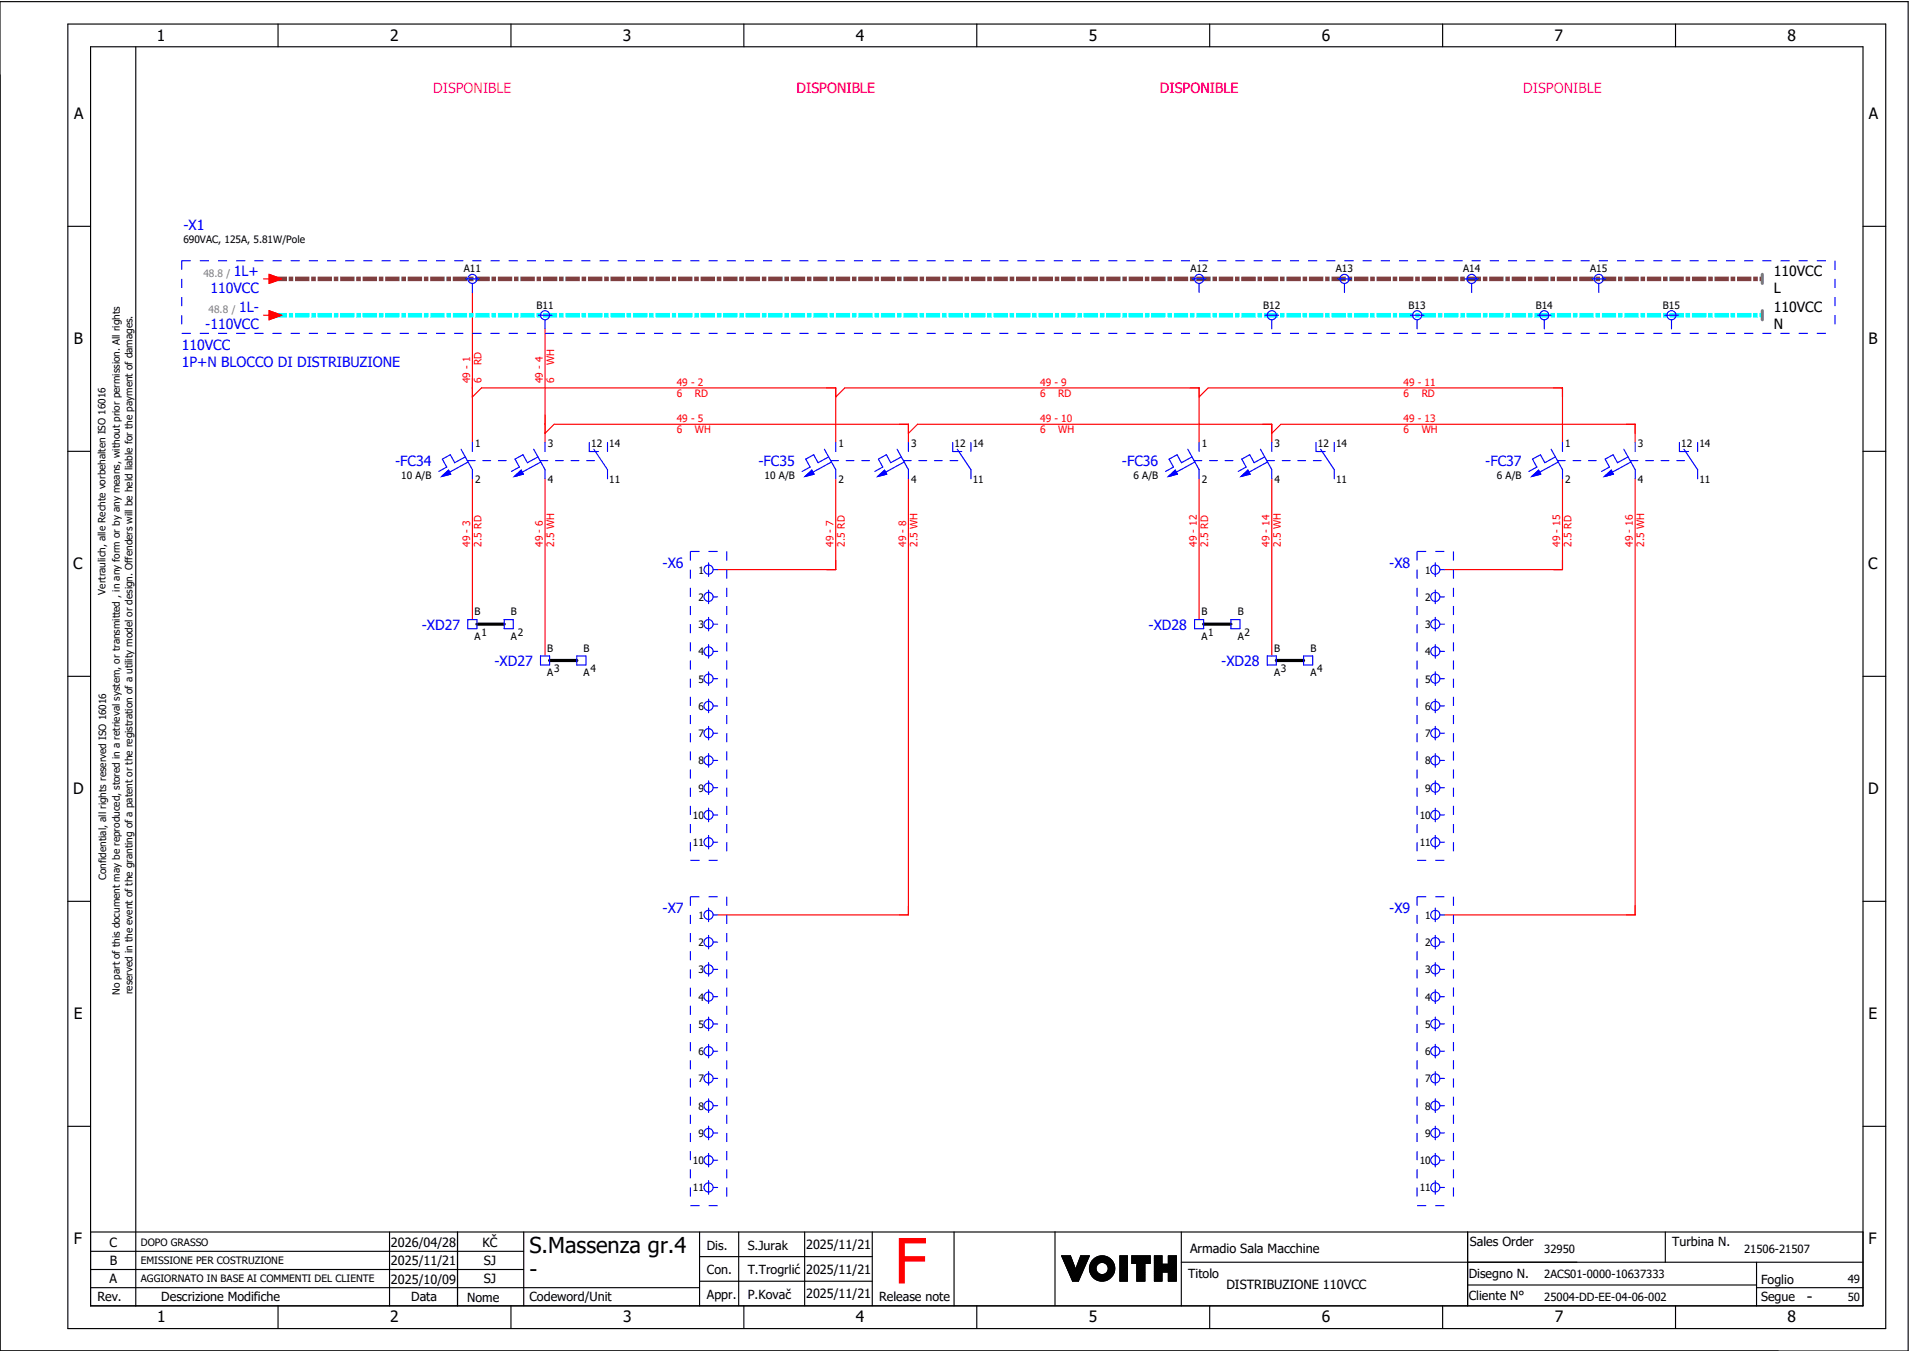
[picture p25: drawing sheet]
<svg xmlns="http://www.w3.org/2000/svg" width="421mm" height="297mm" viewBox="0 0 421 297" stroke-linecap="round" stroke-linejoin="round" font-family="sans-serif">
<defs><g id="words">
<text font-size="13.8" fill="#f00" x="196.9" y="282.5">F</text>
<g font-size="4.8">
<text x="116.6" y="275.8">S.Massenza gr.4</text>
<text x="116.6" y="281.1">-</text>
</g>
<g font-size="3.4">
<text x="34.5" y="9">1</text>
<text x="85.9" y="9">2</text>
<text x="137.1" y="9">3</text>
<text x="188.4" y="9">4</text>
<text x="239.7" y="9">5</text>
<text x="291" y="9">6</text>
<text x="342.3" y="9">7</text>
<text x="393.5" y="9">8</text>
<text x="16.3" y="26.2">A</text>
<text x="411.5" y="26.2">A</text>
<text x="16.2" y="75.8">B</text>
<text x="411.4" y="75.8">B</text>
<text x="16.1" y="125.3">C</text>
<text x="411.3" y="125.3">C</text>
<text x="16.1" y="174.8">D</text>
<text x="411.3" y="174.8">D</text>
<text x="16.2" y="224.4">E</text>
<text x="411.4" y="224.4">E</text>
<text x="16.2" y="273.9">F</text>
<text x="411.4" y="273.9">F</text>
<text x="397.8" y="286.6">-</text>
<text x="34.6" y="291">1</text>
<text x="85.9" y="291">2</text>
<text x="137.2" y="291">3</text>
<text x="188.4" y="291">4</text>
<text x="239.7" y="291">5</text>
<text x="291" y="291">6</text>
<text x="342.3" y="291">7</text>
<text x="393.6" y="291">8</text>
</g>
<g font-size="3.1" fill="#f0f">
<text x="95.4" y="20.5">DISPONIBLE</text>
<text x="175.4" y="20.5">DISPONIBLE</text>
<text x="255.4" y="20.5">DISPONIBLE</text>
<text x="335.4" y="20.5">DISPONIBLE</text>
</g>
<g font-size="3.1" fill="#00f">
<text x="40.4" y="50.6">-X1</text>
<text x="46.3" y="64.5">110VCC</text>
<text x="51.5" y="60.8">1L+</text>
<text x="52.6" y="68.8">1L-</text>
<text x="40" y="77">110VCC</text>
<text x="45.2" y="72.5">-110VCC</text>
<text x="40" y="80.8">1P+N BLOCCO DI DISTRIBUZIONE</text>
<text x="87" y="102.6">-FC34</text>
<text x="167" y="102.6">-FC35</text>
<text x="247" y="102.6">-FC36</text>
<text x="327" y="102.6">-FC37</text>
<text x="145.9" y="125">-X6</text>
<text x="305.9" y="125">-X8</text>
<text x="92.9" y="138.6">-XD27</text>
<text x="252.9" y="138.6">-XD28</text>
<text x="108.9" y="146.6">-XD27</text>
<text x="268.9" y="146.6">-XD28</text>
<text x="145.9" y="201">-X7</text>
<text x="305.9" y="201">-X9</text>
</g>
<g font-size="3.1">
<text x="390.5" y="60.8">110VCC</text>
<text x="390.5" y="64.5">L</text>
<text x="390.5" y="68.8">110VCC</text>
<text x="390.5" y="72.5">N</text>
</g>
<g font-size="2.8">
<text x="24.1" y="274.4">C</text>
<text x="86.1" y="274.4">2026/04/28</text>
<text x="106.2" y="274.4">KČ</text>
<text x="155.6" y="275.1">Dis.</text>
<text x="164.6" y="275.1">S.Jurak</text>
<text x="177.5" y="275">2025/11/21</text>
<text x="262" y="275.8">Armadio Sala Macchine</text>
<text x="323.6" y="274.3">Sales Order</text>
<text x="368.1" y="274.2">Turbina N.</text>
<text x="24.2" y="278.6">B</text>
<text x="86.1" y="278.6">2025/11/21</text>
<text x="106.5" y="278.6">SJ</text>
<text x="155.6" y="280.5">Con.</text>
<text x="164.6" y="280.5">T.Trogrlić</text>
<text x="177.5" y="280.4">2025/11/21</text>
<text x="261.6" y="281.3">Titolo</text>
<text x="323.4" y="281.2">Disegno N.</text>
<text x="21.4" y="286.5">Rev.</text>
<text x="24.1" y="282.5">A</text>
<text x="35.5" y="286.4">Descrizione Modifiche</text>
<text x="86.1" y="282.6">2025/10/09</text>
<text x="90.5" y="286.5">Data</text>
<text x="102.8" y="286.5">Nome</text>
<text x="106.5" y="282.5">SJ</text>
<text x="116.6" y="286.3">Codeword/Unit</text>
<text x="155.6" y="286">Appr.</text>
<text x="164.6" y="285.9">P.Kovač</text>
<text x="177.5" y="285.8">2025/11/21</text>
<text x="193.5" y="286.5">Release note</text>
<text x="270" y="283.8">DISTRIBUZIONE 110VCC</text>
<text x="323.4" y="286.2">Cliente N°</text>
<text x="387.7" y="286.5">Segue</text>
<text x="387.7" y="282.6">Foglio</text>
</g>
<g font-size="2.5">
<text x="340" y="275.9">32950</text>
<text x="384" y="275.9">21506-21507</text>
<text x="340" y="281.4">2ACS01-0000-10637333</text>
<text x="340" y="286.4">25004-DD-EE-04-06-002</text>
<text x="406.8" y="282.4">49</text>
<text x="406.8" y="286.4">50</text>
</g>
<g font-size="2.2">
<text x="40.4" y="53.5">690VAC, 125A, 5.81W/Pole</text>
<text x="102.1" y="59.9">A11</text>
<text x="262.1" y="59.9">A12</text>
<text x="294.1" y="59.9">A13</text>
<text x="322.1" y="59.9">A14</text>
<text x="350.1" y="59.9">A15</text>
<text x="118.1" y="67.9">B11</text>
<text x="278.1" y="67.9">B12</text>
<text x="310.1" y="67.9">B13</text>
<text x="338.1" y="67.9">B14</text>
<text x="366.1" y="67.9">B15</text>
<text x="104.6" y="98.3">1</text>
<text x="120.6" y="98.3">3</text>
<text x="130.1" y="98.3">12</text>
<text x="134.2" y="98.3">14</text>
<text x="184.6" y="98.3">1</text>
<text x="200.6" y="98.3">3</text>
<text x="210.2" y="98.3">12</text>
<text x="214.1" y="98.3">14</text>
<text x="264.6" y="98.3">1</text>
<text x="280.6" y="98.3">3</text>
<text x="290.1" y="98.3">12</text>
<text x="294.1" y="98.3">14</text>
<text x="344.6" y="98.3">1</text>
<text x="360.6" y="98.3">3</text>
<text x="370.1" y="98.3">12</text>
<text x="374.1" y="98.3">14</text>
<text x="88.3" y="105.5">10 A/B</text>
<text x="104.6" y="106.2">2</text>
<text x="120.6" y="106.2">4</text>
<text x="134.2" y="106.2">11</text>
<text x="168.3" y="105.5">10 A/B</text>
<text x="184.6" y="106.2">2</text>
<text x="200.6" y="106.2">4</text>
<text x="214.1" y="106.2">11</text>
<text x="249.6" y="105.5">6 A/B</text>
<text x="264.6" y="106.2">2</text>
<text x="280.6" y="106.2">4</text>
<text x="294.1" y="106.2">11</text>
<text x="329.6" y="105.5">6 A/B</text>
<text x="344.6" y="106.2">2</text>
<text x="360.6" y="106.2">4</text>
<text x="374.1" y="106.2">11</text>
<text x="23.2" y="130.9" transform="rotate(-90 23.2 130.9)">Vertraulich, alle Rechte vorbehalten ISO 16016</text>
<text x="153.8" y="126.3">1</text>
<text x="313.8" y="126.3">1</text>
<text x="104.5" y="135.4">B</text>
<text x="112.5" y="135.4">B</text>
<text x="153.8" y="132.3">2</text>
<text x="264.5" y="135.4">B</text>
<text x="272.5" y="135.4">B</text>
<text x="313.8" y="132.3">2</text>
<text x="104.5" y="140.8">A</text>
<text x="106" y="140">1</text>
<text x="112.5" y="140.8">A</text>
<text x="114" y="140">2</text>
<text x="120.5" y="143.4">B</text>
<text x="128.5" y="143.4">B</text>
<text x="153.8" y="138.3">3</text>
<text x="264.5" y="140.8">A</text>
<text x="266" y="140">1</text>
<text x="272.5" y="140.8">A</text>
<text x="274" y="140">2</text>
<text x="280.5" y="143.4">B</text>
<text x="288.5" y="143.4">B</text>
<text x="313.8" y="138.3">3</text>
<text x="120.5" y="148.8">A</text>
<text x="122" y="148">3</text>
<text x="128.5" y="148.8">A</text>
<text x="130" y="148">4</text>
<text x="153.8" y="144.3">4</text>
<text x="280.5" y="148.8">A</text>
<text x="282" y="148">3</text>
<text x="288.5" y="148.8">A</text>
<text x="290" y="148">4</text>
<text x="313.8" y="144.3">4</text>
<text x="153.8" y="150.3">5</text>
<text x="313.8" y="150.3">5</text>
<text x="153.8" y="156.3">6</text>
<text x="313.8" y="156.3">6</text>
<text x="153.8" y="162.3">7</text>
<text x="313.8" y="162.3">7</text>
<text x="153.8" y="168.3">8</text>
<text x="313.8" y="168.3">8</text>
<text x="153.8" y="174.3">9</text>
<text x="313.8" y="174.3">9</text>
<text x="152.6" y="180.3">10</text>
<text x="312.6" y="180.3">10</text>
<text x="152.6" y="186.3">11</text>
<text x="312.6" y="186.3">11</text>
<text x="23.4" y="193.7" transform="rotate(-90 23.4 193.7)">Confidential, all rights reserved ISO 16016</text>
<text x="153.8" y="202.3">1</text>
<text x="313.8" y="202.3">1</text>
<text x="153.8" y="208.3">2</text>
<text x="313.8" y="208.3">2</text>
<text x="153.8" y="214.3">3</text>
<text x="313.8" y="214.3">3</text>
<text x="26.4" y="219" transform="rotate(-90 26.4 219)">No part of this document may be reproduced, stored in a retrieval system, or transmitted , in any form or by any means, without prior permission. All rights</text>
<text x="29.2" y="218.9" transform="rotate(-90 29.2 218.9)">reserved in the event of the granting of a patent or the registration of a utility model or design. Offenders will be held liable for the payment of damages.</text>
<text x="153.8" y="220.3">4</text>
<text x="313.8" y="220.3">4</text>
<text x="153.8" y="226.3">5</text>
<text x="313.8" y="226.3">5</text>
<text x="153.8" y="232.3">6</text>
<text x="313.8" y="232.3">6</text>
<text x="153.8" y="238.3">7</text>
<text x="313.8" y="238.3">7</text>
<text x="153.8" y="244.3">8</text>
<text x="313.8" y="244.3">8</text>
<text x="153.8" y="250.3">9</text>
<text x="313.8" y="250.3">9</text>
<text x="152.6" y="256.3">10</text>
<text x="312.6" y="256.3">10</text>
<text x="152.6" y="262.3">11</text>
<text x="312.6" y="262.3">11</text>
<text x="31" y="274.2">DOPO GRASSO</text>
<text x="31" y="278.3">EMISSIONE PER COSTRUZIONE</text>
<text x="31" y="282.3">AGGIORNATO IN BASE AI COMMENTI DEL CLIENTE</text>
</g>
<g font-size="2.2" fill="#7ca552">
<text x="44.8" y="60.9">48.8 /</text>
<text x="45.9" y="68.9">48.8 /</text>
</g>
<g font-size="2.2" fill="#f00">
<text x="106" y="80.4" transform="rotate(-90 106 80.4)">RD</text>
<text x="122" y="80.4" transform="rotate(-90 122 80.4)">WH</text>
<text x="103.5" y="84.4" transform="rotate(-90 103.5 84.4)">49 - 1</text>
<text x="106" y="84.4" transform="rotate(-90 106 84.4)">6</text>
<text x="119.5" y="84.4" transform="rotate(-90 119.5 84.4)">49 - 4</text>
<text x="122" y="84.4" transform="rotate(-90 122 84.4)">6</text>
<text x="149" y="84.9">49 - 2</text>
<text x="149" y="87.4">6</text>
<text x="153" y="87.4">RD</text>
<text x="229" y="84.9">49 - 9</text>
<text x="229" y="87.4">6</text>
<text x="233" y="87.4">RD</text>
<text x="309" y="84.9">49 - 11</text>
<text x="309" y="87.4">6</text>
<text x="313" y="87.4">RD</text>
<text x="149" y="92.9">49 - 5</text>
<text x="149" y="95.4">6</text>
<text x="153" y="95.4">WH</text>
<text x="229" y="92.9">49 - 10</text>
<text x="229" y="95.4">6</text>
<text x="233" y="95.4">WH</text>
<text x="309" y="92.9">49 - 13</text>
<text x="309" y="95.4">6</text>
<text x="313" y="95.4">WH</text>
<text x="103.5" y="120.4" transform="rotate(-90 103.5 120.4)">49 - 3</text>
<text x="106" y="120.4" transform="rotate(-90 106 120.4)">2.5 RD</text>
<text x="119.5" y="120.4" transform="rotate(-90 119.5 120.4)">49 - 6</text>
<text x="122" y="120.4" transform="rotate(-90 122 120.4)">2.5 WH</text>
<text x="183.5" y="120.4" transform="rotate(-90 183.5 120.4)">49 - 7</text>
<text x="186" y="120.4" transform="rotate(-90 186 120.4)">2.5 RD</text>
<text x="199.5" y="120.4" transform="rotate(-90 199.5 120.4)">49 - 8</text>
<text x="202" y="120.4" transform="rotate(-90 202 120.4)">2.5 WH</text>
<text x="263.5" y="120.4" transform="rotate(-90 263.5 120.4)">49 - 12</text>
<text x="266" y="120.4" transform="rotate(-90 266 120.4)">2.5 RD</text>
<text x="279.5" y="120.4" transform="rotate(-90 279.5 120.4)">49 - 14</text>
<text x="282" y="120.4" transform="rotate(-90 282 120.4)">2.5 WH</text>
<text x="343.5" y="120.4" transform="rotate(-90 343.5 120.4)">49 - 15</text>
<text x="346" y="120.4" transform="rotate(-90 346 120.4)">2.5 RD</text>
<text x="359.5" y="120.4" transform="rotate(-90 359.5 120.4)">49 - 16</text>
<text x="362" y="120.4" transform="rotate(-90 362 120.4)">2.5 WH</text>
</g>
</g></defs>
<g fill="none" stroke="#000" stroke-width=".25">
<path d="M0 .4h420.1v297h-420.1zM14.9 5.3h400.3v287.2h-400.3zM19.9 10.3h390.3v277.2h-390.3zM29.9 10.4v277.1M61.2 5.3v5M112.5 5.3v5M163.8 5.3v5M215.1 5.3v5M266.3 5.3v5M317.6 5.3v5M368.9 5.3v5M14.9 49.8h5"/>
<path d="M410.2 49.8h5M14.9 99.3h5M410.2 99.3h5M14.9 148.9h5M410.2 148.9h5M14.9 198.4h5M410.2 198.4h5M14.9 247.9h5M410.2 247.9h5M19.9 271.2h390.3M19.9 279.5h95.4M19.9 275.4h95.4"/>
<path d="M85.8 271.2v16.3M100.7 271.2v16.3M115.3 271.2v16.3M154 271.2v16.3M154 276.6h38M162.6 271.2v16.3M177.2 271.2v16.3M192 271.2v16.3M210.1 271.2v16.3M232.3 271.1v16.3M233.7 276.4h2M233.7 276.4l2.5 5.6"/>
<path d="M233.8 276.4l-.1 .1M233.9 276.4l-.1 .2M234.1 276.4l-.3 .3M234.2 276.4l-.3 .4M234.4 276.4l-.5 .5M234.5 276.4l-.5 .6M234.7 276.4l-.7 .7M234.8 276.4l-.7 .8M235 276.4l-.9 .9M235.1 276.4l-.9 1M235.3 276.4l-1.1 1.1M235.4 276.4l-1.2 1.2"/>
<path d="M235.6 276.4l-1.3 1.3M235.7 276.4l1.1 3 1.1-3h1.9l-2.4 5.6h-1.2M235.7 276.5l-1.4 1.3M235.7 276.6l-1.3 1.3M235.8 276.7l-1.4 1.3M235.8 276.8l-1.3 1.3M235.9 276.9l-1.4 1.4M235.9 277l-1.3 1.4M235.9 277.1l-1.3 1.4M236 277.3l-1.3 1.3M236 277.4l-1.3 1.3M236.1 277.5l-1.3 1.3"/>
<path d="M236.1 277.6l-1.3 1.3M236.1 277.7l-1.3 1.3M236.2 277.8l-1.3 1.3M236.2 277.9l-1.3 1.3M236.3 278l-1.3 1.3M236.3 278.1l-1.3 1.3M236.3 278.2l-1.2 1.3M236.4 278.3l-1.3 1.3M236.4 278.4l-1.2 1.3M236.5 278.6l-1.3 1.2M236.5 278.7l-1.2 1.2M236.6 278.8l-1.3 1.2"/>
<path d="M236.6 278.9l-1.3 1.2M236.6 279l-1.2 1.2M236.7 279.1l-1.3 1.2M236.7 279.2l-1.2 1.3M236.8 279.3l-1.3 1.3M238 276.4l-.1 .1M238.1 276.4l-.3 .4M238.3 276.4l-.6 .6M238.4 279.8l-2.2 2.2M238.4 276.4l-.8 .8M238.5 279.5l-2.4 2.4M238.6 276.4l-1.1 1.1"/>
<path d="M238.6 279.3l-2.5 2.5M238.7 279l-2.7 2.7M238.7 276.4l-1.2 1.3M238.8 278.7l-2.8 2.9M238.9 276.4l-1.5 1.6M239 278.5l-3.1 3M239 276.4l-1.7 1.8M239.1 278.2l-3.2 3.2M239.2 276.4l-2 2.1M239.2 277.9l-3.4 3.4M239.3 277.7l-3.5 3.5M239.3 276.4l-2.2 2.3"/>
<path d="M239.4 277.4l-3.6 3.7M239.5 276.4l-2.5 2.5M239.5 277.1l-3.8 3.9M239.6 276.4l-2.7 2.8M239.7 276.9l-4 4M239.8 276.6l-4.2 4.2M239.8 276.4l-4.2 4.3M241.1 276.9l-.8 .8M241.3 279.3l-1.2 1.1M241.3 279.1l-1.2 1.2M241.3 279.4l-1.1 1.1M241.3 278.9l-1.3 1.3"/>
<path d="M241.3 279.5l-1.1 1.1M241.4 279.7l-1.1 1M241.4 278.7l-1.4 1.4M241.4 279.8l-1 1M241.4 276.7l-1.3 1.3M241.5 279.9l-1.1 1M241.5 280l-1 1M241.7 276.6l-1.7 1.7M241.9 276.5l-1.9 2M242.1 276.5l-2.2 2.2M242.3 276.5l-2.4 2.4M242.5 276.4l-2.6 2.6"/>
<path d="M242.6 276.4l-2.7 2.8M242.8 276.4l-2.9 3M242.9 276.5l-3 3M243 276.5l-3.1 3.1M243.2 276.5l-3.3 3.3M243.3 276.5l-3.4 3.4M243.4 276.6l-3.4 3.4M243.5 276.6l-1.4 1.4M243.6 276.6l-1.3 1.3M243.7 276.7l-1.2 1.2M243.9 276.7l-1.2 1.2M244 276.8l-1.2 1.1"/>
<path d="M244 276.8l-1.1 1.1M244.1 276.9l-1 1.1M244.2 276.9l-1 1.1M244.3 277l-1 1M244.4 277.1l-1 1M244.5 277.1l-1 1.1M244.6 277.2l-1.1 1M244.6 277.3l-1 1M244.7 277.4l-1 1M244.8 277.4l-1 1.1M244.8 277.5l-1 1.1M244.9 277.6l-1 1.1"/>
<path d="M245 277.7l-1.1 1.1M245 277.8l-1.1 1.1M245.1 277.9l-1.1 1.1M245.1 278l-1.1 1.1M245.2 278.1l-1.2 1.2M245.2 278.2l-1.2 1.3M245.3 278.3l-1.4 1.4M245.3 278.4l-1.5 1.5M245.3 278.5l-3.4 3.4M245.4 279.9l-2.1 2M245.4 278.7l-3.3 3.3M245.4 279.7l-2.3 2.3"/>
<path d="M245.4 278.8l-3.2 3.2M245.4 278.9l-3.1 3.1M245.4 279.5l-2.5 2.5M245.4 279.1l-2.9 2.9M245.4 279.4l-2.6 2.6M245.4 279.2l-2.8 2.8M246.6 276.4h1.6v5.6h-1.6zM246.6 276.4v.1M246.8 276.4l-.2 .3M246.9 276.4l-.3 .4M247.1 276.4l-.5 .6M247.2 276.4l-.6 .7"/>
<path d="M247.4 276.4l-.8 .9M247.5 276.4l-.9 1M247.7 276.4l-1.1 1.2M247.8 276.4l-1.2 1.3M248 276.4l-1.4 1.5M248.1 276.4l-1.5 1.6M248.2 280l-1.6 1.6M248.2 279.8l-1.6 1.7M248.2 279.7l-1.6 1.6M248.2 279.5l-1.6 1.7M248.2 279.4l-1.6 1.6M248.2 279.2l-1.6 1.7"/>
<path d="M248.2 277.4l-1.6 1.7M248.2 277.3l-1.6 1.6M248.2 277.1l-1.6 1.7M248.2 277l-1.6 1.6M248.2 276.8l-1.6 1.7M248.2 276.7l-1.6 1.6M248.2 276.5l-1.6 1.7M248.2 278l-1.6 1.7M248.2 277.9l-1.6 1.6M248.2 277.7l-1.6 1.7M248.2 277.6l-1.6 1.6M248.2 279.1l-1.6 1.6"/>
<path d="M248.2 278.9l-1.6 1.7M248.2 278.8l-1.6 1.6M248.2 278.6l-1.6 1.7M248.2 278.5l-1.6 1.6M248.2 278.3l-1.6 1.7M248.2 278.2l-1.6 1.6M249.2 276.4v.1M249.4 276.4l-.2 .2M249.5 276.4l-.3 .4M249.7 276.4l-.5 .5M249.8 276.4l-.6 .7M250 276.4l-.8 .8"/>
<path d="M250.1 276.4l-.9 1M250.3 278.1h-1.1v-1.7h4v1.7h-1.1v3.9h-1.8M250.3 278.1v3.9M250.3 276.4l-1.1 1.2M250.4 276.4l-1.2 1.3M250.6 276.4l-1.4 1.5M250.7 276.4l-1.5 1.6M250.9 276.4l-1.7 1.7M251 276.4l-1.6 1.7M251.2 276.4l-1.7 1.7M251.3 276.4l-1.6 1.7M251.5 276.4l-1.7 1.7"/>
<path d="M251.6 276.4l-1.6 1.7M251.8 276.4l-1.7 1.7M251.9 276.4l-1.6 1.7M252.1 279.9l-1.8 1.8M252.1 278.6l-1.8 1.8M252.1 278.4l-1.8 1.8M252.1 278.3l-1.8 1.8M252.1 279.2l-1.8 1.8M252.1 279l-1.8 1.8M252.1 278.9l-1.8 1.8M252.1 278.7l-1.8 1.8M252.1 279.3l-1.8 1.8"/>
<path d="M252.1 279.8l-1.8 1.8M252.1 279.6l-1.8 1.8M252.1 279.5l-1.8 1.8M252.1 276.4l-1.8 1.9M252.2 276.4l-1.9 2M252.4 276.4l-2.1 2.2M252.5 276.4l-2.2 2.3M252.7 276.4l-2.4 2.5M252.8 276.4l-2.5 2.6M253 276.4l-2.7 2.8M253.1 276.4l-2.8 2.9M253.2 277.4l-.7 .7"/>
<path d="M253.2 276.7l-2.9 2.9M253.2 276.5l-2.9 3M253.2 277.3l-.8 .8M253.2 277.1l-1 1M253.2 277l-2.9 2.9M253.2 276.8l-2.9 3M253.2 278l-.1 .1M253.2 277.9l-.2 .2M253.2 277.7l-.4 .4M253.2 277.6l-.5 .5M254.2 276.4v5.6M254.2 276.4h1.6"/>
<path d="M254.2 276.4v.1M254.3 276.4l-.1 .2M254.5 276.4l-.3 .4M254.6 276.4l-.4 .5M254.8 276.4l-.6 .7M254.9 276.4l-.7 .8M255.1 276.4l-.9 1M255.2 276.4l-1 1.1M255.4 276.4l-1.2 1.3M255.5 276.4l-1.3 1.4M255.7 276.4l-1.5 1.6M255.8 277.5l-1.6 1.7"/>
<path d="M255.8 277.4l-1.6 1.6M255.8 277.2l-1.6 1.7M255.8 277.1l-1.6 1.6M255.8 276.9l-1.6 1.7M255.8 276.8l-1.6 1.6M255.8 276.6l-1.6 1.7M255.8 276.5l-1.6 1.6M255.8 276.4v1.9M255.8 278l-1.6 1.6M255.8 277.8l-1.6 1.7M255.8 277.7l-1.6 1.6M255.8 278.3l-1.6 1.6"/>
<path d="M255.8 278.1l-1.6 1.7M255.9 278.3l-1.7 1.8M256.1 278.3l-1.9 1.9M256.2 278.3l-2 2.1M256.4 278.3l-2.2 2.2M256.5 278.3l-2.3 2.4M256.7 278.3l-2.5 2.5M256.8 278.3l-2.6 2.7M257 278.3l-2.8 2.8M257.1 278.3l-2.9 3M257.3 276.4l-.1 .2M257.5 276.4l-.3 .3"/>
<path d="M257.6 276.4l-.4 .5M257.8 276.4l-.6 .6M257.9 276.4l-.7 .8M258.1 276.4l-.9 .9M258.2 276.4l-1 1.1M258.4 276.4l-1.2 1.2M258.5 276.4l-1.3 1.4M258.7 276.4l-1.5 1.5M258.8 276.4l-1.6 1.7M259 276.4h-1.8v1.9h-1.4M259 276.4v5.6h-1.8v-2M259 276.5l-1.8 1.7"/>
<path d="M259 277.5l-2.5 2.5M259 277.4l-2.7 2.6M259 277.1l-3 2.9M259 276.9l-3.1 3.1M259 277.2l-2.8 2.8M259 276.8l-4.8 4.8M259 276.6l-4.8 4.8M259 279l-1.8 1.8M259 278.9l-1.8 1.7M259 278.7l-1.8 1.8M259 278.6l-1.8 1.7M259 278.4l-1.8 1.8"/>
<path d="M259 278.3l-1.8 1.7M259 278.1l-1.9 1.9M259 278l-2.1 2M259 277.8l-2.2 2.2M259 277.7l-2.4 2.3M259 279.3l-1.8 1.8M259 279.2l-1.8 1.7M259 279.9l-1.8 1.8M259 279.8l-1.8 1.7M259 279.6l-1.8 1.8M259 279.5l-1.8 1.7M260.1 271.2v16.3"/>
<path d="M260.1 277.9h150.1M323.1 271.2v16.3M366.6 271.2v6.7M386.7 277.9v9.6M19.9 283.5h134.1M61.2 287.5v5M112.5 287.5v5M154 282h38M163.8 287.5v5M215.1 287.5v5M237.5 281.9l-.1 .1M237.6 281.7l-.4 .3"/>
<path d="M237.7 281.4l-.6 .6M237.8 281.1l-.9 .9M237.9 280.9l-1.1 1.1M238 280.6l-1.4 1.4M238.2 280.3l-1.7 1.7M238.3 280.1l-2 1.9M241.6 280l-1 1.1M241.6 280.1l-1 1M241.7 280.2l-1 1M241.8 280.3l-1 1M241.9 280.3l-1 1.1M242 280.4l-1.1 1"/>
<path d="M242.1 280.4l-1.1 1.1M242.2 280.5l-1.1 1.1M242.3 280.5l-1.1 1.1M242.4 280.6l-1.1 1.1M242.6 280.6l-1.2 1.1M242.7 280.6l-1.2 1.2M242.9 280.6l-1.3 1.2M243.1 280.5l-1.4 1.4M243.3 280.4l-1.5 1.5M245.1 280.6l-1.1 1M245.2 280.3l-1.5 1.5M245.3 280.1l-1.8 1.8"/>
<path d="M248.2 281.6l-.4 .4M248.2 281.5l-.5 .5M248.2 281.9l-.1 .1M248.2 281.8l-.2 .2M248.2 281.3l-.7 .7M248.2 281.2l-.8 .8M248.2 281l-1 1M248.2 280.9l-1.1 1.1M248.2 280.7l-1.3 1.3M248.2 280.6l-1.4 1.4M248.2 280.4l-1.6 1.6M248.2 280.3l-1.6 1.6"/>
<path d="M248.2 280.1l-1.6 1.7M252.1 281.3l-.8 .7M252.1 281.1l-.9 .9M252.1 281l-1.1 1M252.1 280.8l-1.2 1.2M252.1 280.7l-1.4 1.3M252.1 280.5l-1.5 1.5M252.1 280.4l-1.7 1.6M252.1 280.2l-1.8 1.8M252.1 280.1l-1.8 1.8M252.1 281.7l-.3 .3M252.1 281.6l-.5 .4"/>
<path d="M252.1 281.4l-.6 .6M252.1 281.9l-.2 .1M255.8 280v2h-1.6M255.8 280.7l-1.3 1.3M255.8 280.5l-1.5 1.5M255.8 280.1l-1.6 1.6M255.8 280.4l-1.6 1.6M255.8 280h1.4M255.8 281.9l-.1 .1M255.8 281.7l-.3 .3M255.8 281.6l-.4 .4M255.8 281.4l-.6 .6"/>
<path d="M255.8 281.3l-.7 .7M255.8 281.1l-.9 .9M255.8 281l-1 1M255.8 280.8l-1.2 1.2M255.8 280.2l-1.6 1.7M259 281.9l-.2 .1M259 281.7l-.3 .3M259 281.6l-.5 .4M259 281.4l-.6 .6M259 281.3l-.8 .7M259 281.1l-.9 .9M259 281l-1.1 1"/>
<path d="M259 280.8l-1.2 1.2M259 280.7l-1.4 1.3M259 280.5l-1.5 1.5M259 280.4l-1.7 1.6M259 280.2l-1.8 1.8M259 280.1l-1.8 1.7M266.3 287.5v5M317.6 287.5v5M323.1 282.9h63.6M368.9 287.5v5M386.7 283.5h23.5"/>
<circle cx="242.6" cy="279.2" r="1.35"/>
<circle cx="242.6" cy="279.2" r="2.79"/>
</g>
<g fill="none" stroke="#f00" stroke-width=".25">
<path d="M58 61.4h1.3M58 69.4h1.3M59.3 60.4l2.7 1-2.7 1zM59.3 68.4l2.7 1-2.7 1zM104 64.4v33M120 72.4v25M104 87.4l2-2h78v12M120 95.4l2-2h78v4M184 87.4l2-2h78v12M200 95.4l2-2h78v4M264 87.4l2-2h78v12M280 95.4l2-2h78v4"/>
<path d="M104 105.4v31M120 105.4v39M184 105.4v20h-26M200 105.4v96h-42M264 105.4v31M280 105.4v39M344 105.4v20h-26M360 105.4v96h-42"/>
</g>
<path d="M105 137.4h6M265 137.4h6M121 145.4h6M281 145.4h6" fill="none" stroke="#000" stroke-width=".7"/>
<path d="M60 69.4h328" fill="none" stroke="#0ff" stroke-width="1" stroke-dasharray="3.2 .4 1 .4" stroke-linecap="butt"/>
<path d="M60 61.4h328" fill="none" stroke="#7f3f3f" stroke-width="1" stroke-dasharray="3.2 .4 1 .4" stroke-linecap="butt"/>
<path d="M388 60.4v2M388 68.4v2" fill="none" stroke="#808080" stroke-width=".7"/>
<g fill="none" stroke="#00f" stroke-width=".25">
<path d="M102.5 61.4h3M104 62.4v2M118.5 69.4h3M120 70.4v2M262.5 61.4h3M264 62.4v2M278.5 69.4h3M280 70.4v2M294.5 61.4h3M296 62.4v2M310.5 69.4h3M312 70.4v2"/>
<path d="M322.5 61.4h3M324 62.4v2M338.5 69.4h3M340 70.4v2M350.5 61.4h3M352 62.4v2M366.5 69.4h3M368 70.4v2M101.5 98.9l2.5 4.5v2M104 97.4v2M117.5 98.9l2.5 4.5v2M120 97.4v2"/>
<path d="M129.7 97.4v2h2.1M130.8 98.9l3 4.5v2M133.8 97.4v2M181.5 98.9l2.5 4.5v2M184 97.4v2M197.5 98.9l2.5 4.5v2M200 97.4v2M209.8 97.4v2h1.9M210.8 98.9l3 4.5v2M213.8 97.4v2M261.5 98.9l2.5 4.5v2M264 97.4v2"/>
<path d="M277.5 98.9l2.5 4.5v2M280 97.4v2M289.8 97.4v2h2M290.7 98.9l3.1 4.5v2M293.7 97.4v2M341.5 98.9l2.5 4.5v2M344 97.4v2M357.5 98.9l2.5 4.5v2M360 97.4v2M369.7 97.4v2h2.1M370.7 98.9l3.1 4.5v2M373.8 97.4v2"/>
<path d="M97.2 104.9l1.5-1.4 .5 .9zM102.4 100.6l-2.3 1.3-1-1.8-1.7 1 1 1.7-1.8 1M102.9 101.4h1.7M103.1 101.7l-4.1 2.2M106.3 101.4h1.7M109.7 101.4h1.7M113.2 104.9l1.5-1.4 .5 .9zM118.4 100.6l-2.3 1.3-1-1.8-1.7 1 1 1.7-1.8 1M118.9 101.4h1.7M119.1 101.7l-4.1 2.2M122.3 101.4h1.7M125.7 101.4h1.7"/>
<path d="M129.2 101.4h1.7M177.2 104.9l1.5-1.4 .5 .9zM182.4 100.6l-2.3 1.3-1-1.8-1.7 1 1 1.7-1.8 1M182.9 101.4h1.7M183.1 101.7l-4.1 2.2M186.3 101.4h1.7M189.7 101.4h1.7M193.2 104.9l1.5-1.4 .5 .9zM198.4 100.6l-2.3 1.3-1-1.8-1.7 1 1 1.7-1.8 1M198.9 101.4h1.7M199.1 101.7l-4.1 2.2M202.3 101.4h1.7"/>
<path d="M205.7 101.4h1.7M209.2 101.4h1.7M257.2 104.9l1.5-1.4 .5 .9zM262.4 100.6l-2.3 1.3-1-1.8-1.7 1 1 1.7-1.8 1M262.9 101.4h1.7M263.1 101.7l-4.1 2.2M266.3 101.4h1.7M269.7 101.4h1.7M273.2 104.9l1.5-1.4 .5 .9zM278.4 100.6l-2.3 1.3-1-1.8-1.7 1 1 1.7-1.8 1M278.9 101.4h1.7M279.1 101.7l-4.1 2.2"/>
<path d="M282.3 101.4h1.7M285.7 101.4h1.7M289.2 101.4h1.7M337.2 104.9l1.5-1.4 .5 .9zM342.4 100.6l-2.3 1.3-1-1.8-1.7 1 1 1.7-1.8 1M342.9 101.4h1.7M343.1 101.7l-4.1 2.2M346.3 101.4h1.7M349.7 101.4h1.7M353.2 104.9l1.5-1.4 .5 .9zM358.4 100.6l-2.3 1.3-1-1.8-1.7 1 1 1.7-1.8 1M358.9 101.4h1.7"/>
<path d="M359.1 101.7l-4.1 2.2M362.3 101.4h1.7M365.7 101.4h1.7M369.2 101.4h1.7M103 136.4h2v2h-2zM111 136.4h2v2h-2zM156 123.9v3M156 129.9v3M156 135.9v3M157 125.4h1M157 131.4h1M157 137.4h1"/>
<path d="M263 136.4h2v2h-2zM271 136.4h2v2h-2zM316 123.9v3M316 129.9v3M316 135.9v3M317 125.4h1M317 131.4h1M317 137.4h1M119 144.4h2v2h-2zM127 144.4h2v2h-2zM156 141.9v3M156 147.9v3"/>
<path d="M156 153.9v3M156 159.9v3M157 143.4h1M157 149.4h1M157 155.4h1M279 144.4h2v2h-2zM287 144.4h2v2h-2zM316 141.9v3M316 147.9v3M316 153.9v3M316 159.9v3M317 143.4h1"/>
<path d="M317 149.4h1M317 155.4h1M156 165.9v3M156 171.9v3M156 177.9v3M157 161.4h1M157 167.4h1M157 173.4h1M157 179.4h1M316 165.9v3M316 171.9v3M316 177.9v3"/>
<path d="M317 161.4h1M317 167.4h1M317 173.4h1M317 179.4h1M156 183.9v3M156 199.9v3M157 185.4h1M316 183.9v3M316 199.9v3M317 185.4h1M156 205.9v3M156 211.9v3"/>
<path d="M156 217.9v3M157 201.4h1M157 207.4h1M157 213.4h1M157 219.4h1M316 205.9v3M316 211.9v3M316 217.9v3M317 201.4h1M317 207.4h1M317 213.4h1M317 219.4h1"/>
<path d="M156 223.9v3M156 229.9v3M156 235.9v3M157 225.4h1M157 231.4h1M157 237.4h1M316 223.9v3M316 229.9v3M316 235.9v3M317 225.4h1M317 231.4h1M317 237.4h1"/>
<path d="M156 241.9v3M156 247.9v3M156 253.9v3M156 259.9v3M157 243.4h1M157 249.4h1M157 255.4h1M316 241.9v3M316 247.9v3M316 253.9v3M316 259.9v3M317 243.4h1"/>
<path d="M317 249.4h1M317 255.4h1M157 261.4h1M317 261.4h1"/>
<circle cx="104" cy="61.4" r="1"/>
<circle cx="120" cy="69.4" r="1"/>
<circle cx="264" cy="61.4" r="1"/>
<circle cx="280" cy="69.4" r="1"/>
<circle cx="296" cy="61.4" r="1"/>
<circle cx="312" cy="69.4" r="1"/>
<circle cx="324" cy="61.4" r="1"/>
<circle cx="340" cy="69.4" r="1"/>
<circle cx="352" cy="61.4" r="1"/>
<circle cx="368" cy="69.4" r="1"/>
<circle cx="156" cy="125.4" r="1"/>
<circle cx="156" cy="131.4" r="1"/>
<circle cx="156" cy="137.4" r="1"/>
<circle cx="316" cy="125.4" r="1"/>
<circle cx="316" cy="131.4" r="1"/>
<circle cx="316" cy="137.4" r="1"/>
<circle cx="156" cy="143.4" r="1"/>
<circle cx="156" cy="155.4" r="1"/>
<circle cx="156" cy="149.4" r="1"/>
<circle cx="316" cy="143.4" r="1"/>
<circle cx="316" cy="155.4" r="1"/>
<circle cx="316" cy="149.4" r="1"/>
<circle cx="156" cy="167.4" r="1"/>
<circle cx="156" cy="173.4" r="1"/>
<circle cx="156" cy="179.4" r="1"/>
<circle cx="156" cy="161.4" r="1"/>
<circle cx="316" cy="167.4" r="1"/>
<circle cx="316" cy="173.4" r="1"/>
<circle cx="316" cy="179.4" r="1"/>
<circle cx="316" cy="161.4" r="1"/>
<circle cx="156" cy="185.4" r="1"/>
<circle cx="316" cy="185.4" r="1"/>
<circle cx="156" cy="201.4" r="1"/>
<circle cx="156" cy="207.4" r="1"/>
<circle cx="156" cy="213.4" r="1"/>
<circle cx="156" cy="219.4" r="1"/>
<circle cx="316" cy="201.4" r="1"/>
<circle cx="316" cy="207.4" r="1"/>
<circle cx="316" cy="213.4" r="1"/>
<circle cx="316" cy="219.4" r="1"/>
<circle cx="156" cy="225.4" r="1"/>
<circle cx="156" cy="231.4" r="1"/>
<circle cx="156" cy="237.4" r="1"/>
<circle cx="316" cy="225.4" r="1"/>
<circle cx="316" cy="231.4" r="1"/>
<circle cx="316" cy="237.4" r="1"/>
<circle cx="156" cy="249.4" r="1"/>
<circle cx="156" cy="243.4" r="1"/>
<circle cx="156" cy="255.4" r="1"/>
<circle cx="316" cy="249.4" r="1"/>
<circle cx="316" cy="243.4" r="1"/>
<circle cx="316" cy="255.4" r="1"/>
<circle cx="156" cy="261.4" r="1"/>
<circle cx="316" cy="261.4" r="1"/>
</g>
<g fill="#00f" stroke="#00f" stroke-width=".22">
<path d="M273.2 104.9l1.5-1.4 .5 .9z"/>
<path d="M257.2 104.9l1.5-1.4 .5 .9z"/>
<path d="M113.2 104.9l1.5-1.4 .5 .9z"/>
<path d="M97.2 104.9l1.5-1.4 .5 .9z"/>
<path d="M193.2 104.9l1.5-1.4 .5 .9z"/>
<path d="M177.2 104.9l1.5-1.4 .5 .9z"/>
<path d="M353.2 104.9l1.5-1.4 .5 .9z"/>
<path d="M337.2 104.9l1.5-1.4 .5 .9z"/>
</g>
<g fill="none" stroke="#00f" stroke-width=".25" stroke-dasharray="2 2" stroke-linecap="butt">
<path d="M40 57.4h364M40 57.4v16M404 57.4v16M40 73.4h364M152 121.4h8M152 121.4v68M160 121.4v68M312 121.4h8M312 121.4v68M320 121.4v68M152 189.4h8M152 197.4h8"/>
<path d="M152 197.4v68M160 197.4v68M312 189.4h8M312 197.4h8M312 197.4v68M320 197.4v68M152 265.4h8M312 265.4h8"/>
</g>
<g fill="#f00" stroke="#f00" stroke-width=".22">
<path d="M59.3 60.4l2.7 1-2.7 1z"/>
<path d="M59.3 68.4l2.7 1-2.7 1z"/>
</g>
<use href="#words"/>
</svg>
